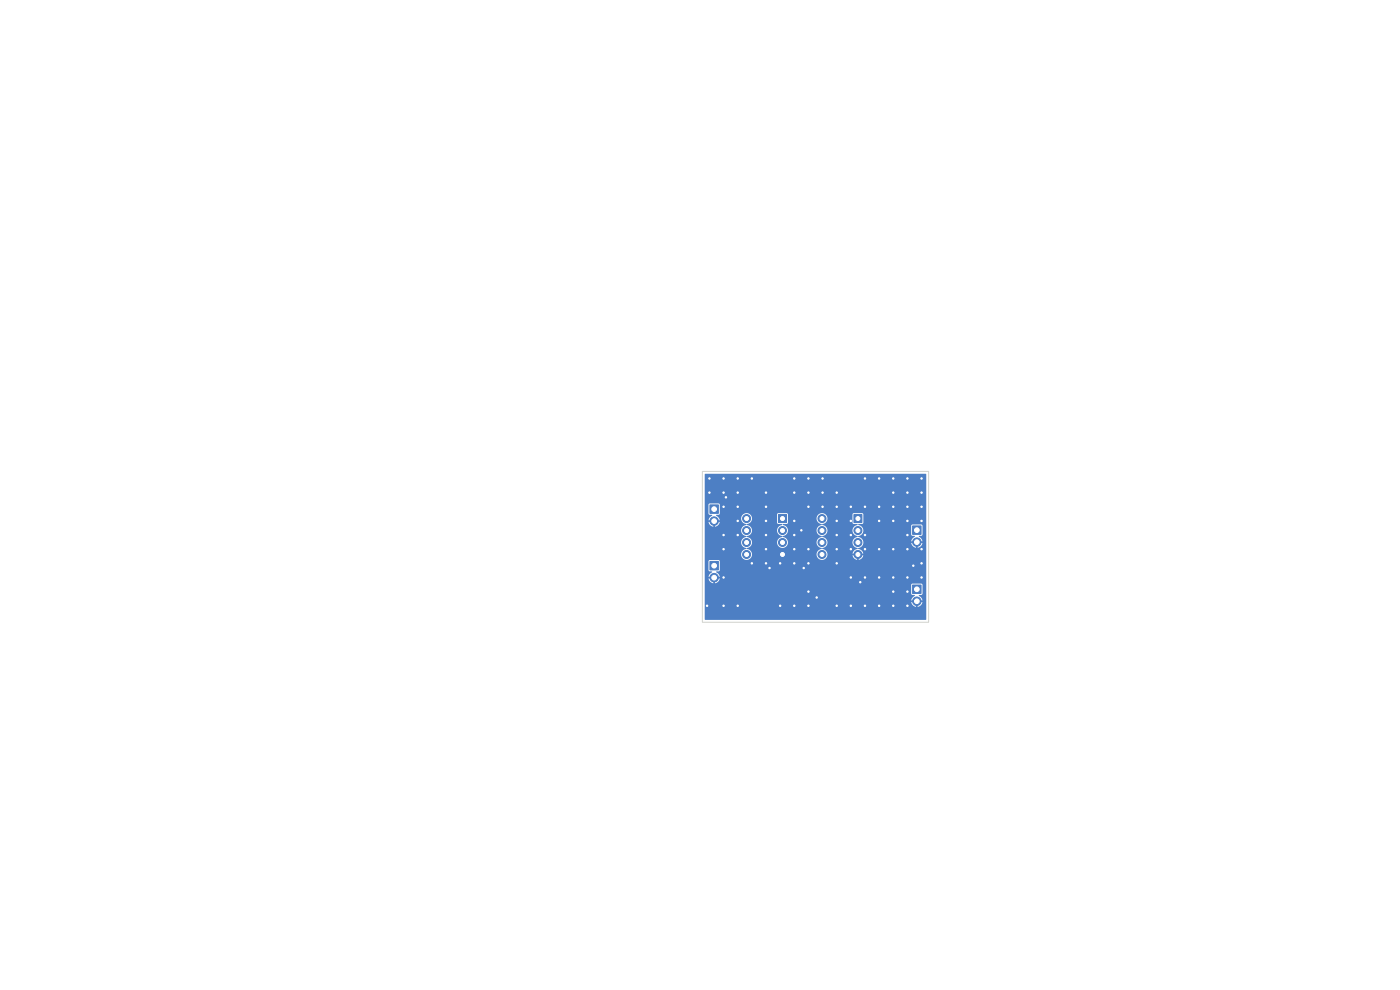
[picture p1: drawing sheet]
<svg xmlns="http://www.w3.org/2000/svg" width="297mm" height="210mm" viewBox="0 0 297 210" stroke-linecap="round" stroke-linejoin="round" font-family="sans-serif">
<g fill="#4d7fc4" stroke="#4d7fc4" stroke-width=".21">
<path d="M193.6 124.1h1.8v1.8h-1.8z"/>
<path d="M150.6 119.1h1.8v1.8h-1.8z"/>
<path d="M165.2 109.1h1.7v1.7h-1.7z"/>
<path d="M181.2 109.1h1.7v1.7h-1.7z"/>
<path d="M150.6 107.1h1.8v1.8h-1.8z"/>
<path d="M193.6 111.6h1.8v1.8h-1.8z"/>
<circle cx="194.5" cy="127.5" r=".9"/>
<circle cx="151.5" cy="122.5" r=".9"/>
<circle cx="166" cy="112.5" r=".85"/>
<circle cx="166" cy="115.1" r=".85"/>
<circle cx="166" cy="117.6" r=".85"/>
<circle cx="158.4" cy="117.6" r=".85"/>
<circle cx="158.4" cy="115.1" r=".85"/>
<circle cx="158.4" cy="112.5" r=".85"/>
<circle cx="158.4" cy="110" r=".85"/>
<circle cx="182" cy="112.5" r=".85"/>
<circle cx="182" cy="115.1" r=".85"/>
<circle cx="182" cy="117.6" r=".85"/>
<circle cx="174.4" cy="117.6" r=".85"/>
<circle cx="174.4" cy="115.1" r=".85"/>
<circle cx="174.4" cy="112.5" r=".85"/>
<circle cx="174.4" cy="110" r=".85"/>
<circle cx="151.5" cy="110.5" r=".9"/>
<circle cx="194.5" cy="115" r=".9"/>
</g>
<g fill="#ececec" stroke="#ececec" stroke-width=".21">
<circle cx="189.5" cy="110.5" r=".3"/>
<circle cx="192.5" cy="128.5" r=".3"/>
<circle cx="195.5" cy="107.5" r=".3"/>
<circle cx="153.5" cy="128.5" r=".3"/>
<circle cx="189.5" cy="104.5" r=".3"/>
<circle cx="162.5" cy="104.5" r=".3"/>
<circle cx="156.5" cy="113.5" r=".3"/>
<circle cx="189.5" cy="107.5" r=".3"/>
<circle cx="150" cy="128.5" r=".3"/>
<circle cx="192.5" cy="116.5" r=".3"/>
<circle cx="195.5" cy="122.5" r=".3"/>
<circle cx="174.5" cy="101.5" r=".3"/>
<circle cx="180.5" cy="128.5" r=".3"/>
<circle cx="183.5" cy="101.5" r=".3"/>
<circle cx="162.5" cy="113.5" r=".3"/>
<circle cx="177.5" cy="110.5" r=".3"/>
<circle cx="165.5" cy="128.5" r=".3"/>
<circle cx="183.5" cy="122.5" r=".3"/>
<circle cx="186.5" cy="116.5" r=".3"/>
<circle cx="186.5" cy="110.5" r=".3"/>
<circle cx="162.5" cy="116.5" r=".3"/>
<circle cx="171.5" cy="119.5" r=".3"/>
<circle cx="180.5" cy="110.5" r=".3"/>
<circle cx="168.5" cy="113.5" r=".3"/>
<circle cx="153.5" cy="101.5" r=".3"/>
<circle cx="168.5" cy="110.5" r=".3"/>
<circle cx="195.5" cy="101.5" r=".3"/>
<circle cx="171.5" cy="107.5" r=".3"/>
<circle cx="183.5" cy="113.5" r=".3"/>
<circle cx="154" cy="105.5" r=".3"/>
<circle cx="177.5" cy="104.5" r=".3"/>
<circle cx="189.5" cy="125.5" r=".3"/>
<circle cx="192.5" cy="101.5" r=".3"/>
<circle cx="150.5" cy="104.5" r=".3"/>
<circle cx="192.5" cy="122.5" r=".3"/>
<circle cx="195.5" cy="116.5" r=".3"/>
<circle cx="180.5" cy="107.5" r=".3"/>
<circle cx="165.5" cy="119.5" r=".3"/>
<circle cx="159.5" cy="101.5" r=".3"/>
<circle cx="156.5" cy="128.5" r=".3"/>
<circle cx="177.5" cy="116.5" r=".3"/>
<circle cx="177.5" cy="107.5" r=".3"/>
<circle cx="180.5" cy="116.5" r=".3"/>
<circle cx="189.5" cy="122.5" r=".3"/>
<circle cx="156.5" cy="110.5" r=".3"/>
<circle cx="193.8" cy="120" r=".3"/>
<circle cx="180.5" cy="113.5" r=".3"/>
<circle cx="171.5" cy="125.5" r=".3"/>
<circle cx="195.5" cy="119.5" r=".3"/>
<circle cx="192.5" cy="125.5" r=".3"/>
<circle cx="162.5" cy="110.5" r=".3"/>
<circle cx="174.5" cy="107.5" r=".3"/>
<circle cx="195.5" cy="110.5" r=".3"/>
<circle cx="192.5" cy="107.5" r=".3"/>
<circle cx="183.5" cy="116.5" r=".3"/>
<circle cx="150.5" cy="101.5" r=".3"/>
<circle cx="186.5" cy="101.5" r=".3"/>
<circle cx="183.5" cy="128.5" r=".3"/>
<circle cx="156.5" cy="107.5" r=".3"/>
<circle cx="153.5" cy="122.5" r=".3"/>
<circle cx="153.5" cy="104.5" r=".3"/>
<circle cx="170" cy="112.5" r=".3"/>
<circle cx="168.5" cy="104.5" r=".3"/>
<circle cx="182.5" cy="123.5" r=".3"/>
<circle cx="170.5" cy="120.5" r=".3"/>
<circle cx="159.5" cy="119.5" r=".3"/>
<circle cx="186.5" cy="107.5" r=".3"/>
<circle cx="195.5" cy="104.5" r=".3"/>
<circle cx="153.5" cy="116.5" r=".3"/>
<circle cx="153.5" cy="113.5" r=".3"/>
<circle cx="189.5" cy="116.5" r=".3"/>
<circle cx="153.5" cy="107.5" r=".3"/>
<circle cx="168.5" cy="116.5" r=".3"/>
<circle cx="171.5" cy="101.5" r=".3"/>
<circle cx="163.3" cy="120.5" r=".3"/>
<circle cx="171.5" cy="104.5" r=".3"/>
<circle cx="171.5" cy="128.5" r=".3"/>
<circle cx="162.5" cy="107.5" r=".3"/>
<circle cx="192.5" cy="113.5" r=".3"/>
<circle cx="156.5" cy="104.5" r=".3"/>
<circle cx="186.5" cy="128.5" r=".3"/>
<circle cx="186.5" cy="122.5" r=".3"/>
<circle cx="156.5" cy="101.5" r=".3"/>
<circle cx="192.5" cy="104.5" r=".3"/>
<circle cx="177.5" cy="113.5" r=".3"/>
<circle cx="177.5" cy="128.5" r=".3"/>
<circle cx="173.3" cy="126.8" r=".3"/>
<circle cx="189.5" cy="128.5" r=".3"/>
<circle cx="168.5" cy="101.5" r=".3"/>
<circle cx="162.5" cy="119.5" r=".3"/>
<circle cx="174.5" cy="104.5" r=".3"/>
<circle cx="183.5" cy="107.5" r=".3"/>
<circle cx="192.5" cy="110.5" r=".3"/>
<circle cx="189.5" cy="101.5" r=".3"/>
<circle cx="171.5" cy="116.5" r=".3"/>
<circle cx="180.5" cy="122.5" r=".3"/>
<circle cx="168.5" cy="128.5" r=".3"/>
<circle cx="177.5" cy="119.5" r=".3"/>
<circle cx="168.5" cy="119.5" r=".3"/>
</g>
<path d="M149.6 100.5h46.8l.1 12.9h-.8v-1.9l-.1-.2h-2.1l-.2 .2v1.9l.2 .3h.5l.1 .2a1.25 1.25 0 0 0-.8 .9h.7v.3h-10.8l-.1-.2a1.87 1.87 0 0 0-1.1-1.1 1.25 1.25 0 0 0 1.2-1.3 1.25 1.25 0 0 0-1.2-1.2l.2-.1 .9-.2v-1.9l-.2-.3-1.8 .1-.2 .2v1.8l.2 .2 .7 .1 .2 .1a1.24 1.24 0 0 0-1.2 1.2 1.24 1.24 0 0 0 1.2 1.3l-.1 .1a1.21 1.21 0 0 0-1.1 1.2 1.21 1.21 0 0 0 1.2 1.2l-.1 .1a1.22 1.22 0 0 0-1 1h.7v.2h-6.1a1.33 1.33 0 0 0-1.1-1.2v-.1a1.21 1.21 0 0 0 1.1-1.3 1.21 1.21 0 0 0-1.1-1.2v-.1a1.21 1.21 0 0 0 1.1-1.2 1.21 1.21 0 0 0-1.1-1.2v-.1a1.17 1.17 0 0 0 1.1-1.6 1.17 1.17 0 0 0-1.9-.4 1.17 1.17 0 0 0 .5 1.9l.3 .2a1.24 1.24 0 0 0-1.2 1.2 1.24 1.24 0 0 0 1.2 1.3l-.1 .1a1.22 1.22 0 0 0-1.1 1.2h-6l-.1-.2a1.87 1.87 0 0 0-1.1-1.1 1.25 1.25 0 0 0 1.2-1.3 1.25 1.25 0 0 0-1.2-1.2l.2-.1 .9-.2v-1.9l-.2-.3-1.8 .1-.2 .2v1.8l.2 .2 .7 .1 .2 .1a1.24 1.24 0 0 0-1.2 1.2 1.24 1.24 0 0 0 1.2 1.3l-.1 .1a1.16 1.16 0 0 0-1.1 1.2 1.16 1.16 0 0 0 1.2 1.1 1.16 1.16 0 0 0 1.2-1.1h6v.2a1.87 1.87 0 0 0 1.2 1.1l-.1 .1a1.15 1.15 0 0 0-1.1 1.1h-13.7v-.2a1.87 1.87 0 0 0-1.1-1.1 1.24 1.24 0 0 0 1.1-1.2 1.24 1.24 0 0 0-1.1-1.3v-.1a1.21 1.21 0 0 0 1.1-1.2 1.21 1.21 0 0 0-1.1-1.2v-.1a1.16 1.16 0 0 0 1.1-1.4 1.16 1.16 0 0 0-1.6-.9h-5.2v-1.8l-.1-.3h-2.2l-.1 .3v1.9l.1 .2 .7 .1-.5 .4-.3 .7h.7v.3l-.7 .1 .3 .6 .7 .3v-.7h.4v.7a1.19 1.19 0 0 0 1-1h-.7v-.3h.7l-.3-.7-.5-.4 .7-.1 .1-.3h5.2a1.2 1.2 0 0 0-.6 1.4 1.2 1.2 0 0 0 1.1 .9l-.1 .2a1.21 1.21 0 0 0-1.1 1.2 1.21 1.21 0 0 0 1.2 1.2l-.1 .1a1.21 1.21 0 0 0-1.1 1.2 1.21 1.21 0 0 0 1.2 1.2l-.1 .1a1.16 1.16 0 0 0-1.1 1.2 1.16 1.16 0 0 0 1.2 1.2 1.16 1.16 0 0 0 1.1-1.2h13.7v.2a1.16 1.16 0 0 0 1.3 1 1.16 1.16 0 0 0 1-1.2h6.1v.2h-.7a1.14 1.14 0 0 0 .9 1v-.8h.4v.8l.3-.1 .5-.5 .1-.4h-.7v-.4h.7a1.87 1.87 0 0 0-1.1-1.1l.1-.1a1.15 1.15 0 0 0 1.1-1.1h10.8l-.7 .1 .2 .4 .3 .4 .5 .2v-.7h.4v.7a1.19 1.19 0 0 0 1-1h-.7v-.4h.7l-.2-.4-.6-.7h.6l.2-.3h.8v7.5h-43.8v-2l-.3-.1h-1.8l-.3 .2v2l.1 .2 .7 .1-.5 .4-.3 .7h.7v.3h-.7a1.19 1.19 0 0 0 1 1v-.7h.4v.7l.5-.2 .4-.5 .1-.3h-.7v-.3h.7a1.23 1.23 0 0 0-.8-1l.1-.2h.5l.2-.3h43.8v5h-.8v-1.8l-.1-.3h-2.1l-.2 .3v1.9l.2 .2h.5l.1 .2a1.25 1.25 0 0 0-.8 1h.7v.3h-.7l.1 .3 .4 .5 .5 .2v-.7h.4v.7a1.19 1.19 0 0 0 1-1h-.7v-.3h.7l-.2-.5-.6-.6 .6-.1 .2-.3h.8v5.5l-.1 .1h-46.8z" fill="#4d7fc4"/>
<g fill="#fff" stroke="#fff" stroke-width=".21">
<circle cx="189.5" cy="110.5" r=".15"/>
<circle cx="192.5" cy="128.5" r=".15"/>
<circle cx="195.5" cy="107.5" r=".15"/>
<circle cx="153.5" cy="128.5" r=".15"/>
<circle cx="189.5" cy="104.5" r=".15"/>
<circle cx="162.5" cy="104.5" r=".15"/>
<circle cx="156.5" cy="113.5" r=".15"/>
<circle cx="189.5" cy="107.5" r=".15"/>
<circle cx="150" cy="128.5" r=".15"/>
<circle cx="192.5" cy="116.5" r=".15"/>
<circle cx="195.5" cy="122.5" r=".15"/>
<circle cx="174.5" cy="101.5" r=".15"/>
<circle cx="180.5" cy="128.5" r=".15"/>
<circle cx="183.5" cy="101.5" r=".15"/>
<circle cx="162.5" cy="113.5" r=".15"/>
<circle cx="177.5" cy="110.5" r=".15"/>
<circle cx="165.5" cy="128.5" r=".15"/>
<circle cx="183.5" cy="122.5" r=".15"/>
<circle cx="186.5" cy="116.5" r=".15"/>
<circle cx="186.5" cy="110.5" r=".15"/>
<circle cx="162.5" cy="116.5" r=".15"/>
<circle cx="171.5" cy="119.5" r=".15"/>
<circle cx="180.5" cy="110.5" r=".15"/>
<circle cx="168.5" cy="113.5" r=".15"/>
<circle cx="153.5" cy="101.5" r=".15"/>
<circle cx="168.5" cy="110.5" r=".15"/>
<circle cx="195.5" cy="101.5" r=".15"/>
<circle cx="171.5" cy="107.5" r=".15"/>
<circle cx="183.5" cy="113.5" r=".15"/>
<circle cx="154" cy="105.5" r=".15"/>
<circle cx="177.5" cy="104.5" r=".15"/>
<circle cx="189.5" cy="125.5" r=".15"/>
<circle cx="192.5" cy="101.5" r=".15"/>
<circle cx="150.5" cy="104.5" r=".15"/>
<circle cx="192.5" cy="122.5" r=".15"/>
<circle cx="195.5" cy="116.5" r=".15"/>
<circle cx="180.5" cy="107.5" r=".15"/>
<circle cx="165.5" cy="119.5" r=".15"/>
<circle cx="159.5" cy="101.5" r=".15"/>
<circle cx="156.5" cy="128.5" r=".15"/>
<circle cx="177.5" cy="116.5" r=".15"/>
<circle cx="177.5" cy="107.5" r=".15"/>
<circle cx="180.5" cy="116.5" r=".15"/>
<circle cx="189.5" cy="122.5" r=".15"/>
<circle cx="156.5" cy="110.5" r=".15"/>
<circle cx="193.8" cy="120" r=".15"/>
<circle cx="180.5" cy="113.5" r=".15"/>
<circle cx="171.5" cy="125.5" r=".15"/>
<circle cx="195.5" cy="119.5" r=".15"/>
<circle cx="192.5" cy="125.5" r=".15"/>
<circle cx="162.5" cy="110.5" r=".15"/>
<circle cx="174.5" cy="107.5" r=".15"/>
<circle cx="195.5" cy="110.5" r=".15"/>
<circle cx="192.5" cy="107.5" r=".15"/>
<circle cx="183.5" cy="116.5" r=".15"/>
<circle cx="150.5" cy="101.5" r=".15"/>
<circle cx="186.5" cy="101.5" r=".15"/>
<circle cx="183.5" cy="128.5" r=".15"/>
<circle cx="156.5" cy="107.5" r=".15"/>
<circle cx="153.5" cy="122.5" r=".15"/>
<circle cx="153.5" cy="104.5" r=".15"/>
<circle cx="170" cy="112.5" r=".15"/>
<circle cx="168.5" cy="104.5" r=".15"/>
<circle cx="182.5" cy="123.5" r=".15"/>
<circle cx="170.5" cy="120.5" r=".15"/>
<circle cx="159.5" cy="119.5" r=".15"/>
<circle cx="186.5" cy="107.5" r=".15"/>
<circle cx="195.5" cy="104.5" r=".15"/>
<circle cx="153.5" cy="116.5" r=".15"/>
<circle cx="153.5" cy="113.5" r=".15"/>
<circle cx="189.5" cy="116.5" r=".15"/>
<circle cx="153.5" cy="107.5" r=".15"/>
<circle cx="168.5" cy="116.5" r=".15"/>
<circle cx="171.5" cy="101.5" r=".15"/>
<circle cx="163.3" cy="120.5" r=".15"/>
<circle cx="171.5" cy="104.5" r=".15"/>
<circle cx="171.5" cy="128.5" r=".15"/>
<circle cx="162.5" cy="107.5" r=".15"/>
<circle cx="192.5" cy="113.5" r=".15"/>
<circle cx="156.5" cy="104.5" r=".15"/>
<circle cx="186.5" cy="128.5" r=".15"/>
<circle cx="186.5" cy="122.5" r=".15"/>
<circle cx="156.5" cy="101.5" r=".15"/>
<circle cx="192.5" cy="104.5" r=".15"/>
<circle cx="177.5" cy="113.5" r=".15"/>
<circle cx="177.5" cy="128.5" r=".15"/>
<circle cx="173.3" cy="126.7" r=".15"/>
<circle cx="189.5" cy="128.5" r=".15"/>
<circle cx="168.5" cy="101.5" r=".15"/>
<circle cx="162.5" cy="119.5" r=".15"/>
<circle cx="174.5" cy="104.5" r=".15"/>
<circle cx="183.5" cy="107.5" r=".15"/>
<circle cx="192.5" cy="110.5" r=".15"/>
<circle cx="189.5" cy="101.5" r=".15"/>
<circle cx="171.5" cy="116.5" r=".15"/>
<circle cx="180.5" cy="122.5" r=".15"/>
<circle cx="168.5" cy="128.5" r=".15"/>
<circle cx="177.5" cy="119.5" r=".15"/>
<circle cx="168.5" cy="119.5" r=".15"/>
<circle cx="194.5" cy="125" r=".5"/>
<circle cx="194.5" cy="127.5" r=".5"/>
<circle cx="151.5" cy="120" r=".5"/>
<circle cx="151.5" cy="122.5" r=".5"/>
<circle cx="166" cy="110" r=".42"/>
<circle cx="166" cy="112.5" r=".42"/>
<circle cx="166" cy="115.1" r=".42"/>
<circle cx="166" cy="117.6" r=".42"/>
<circle cx="158.4" cy="117.6" r=".42"/>
<circle cx="158.4" cy="115.1" r=".42"/>
<circle cx="158.4" cy="112.5" r=".42"/>
<circle cx="158.4" cy="110" r=".42"/>
<circle cx="182" cy="110" r=".42"/>
<circle cx="182" cy="112.5" r=".42"/>
<circle cx="182" cy="115.1" r=".42"/>
<circle cx="182" cy="117.6" r=".42"/>
<circle cx="174.4" cy="117.6" r=".42"/>
<circle cx="174.4" cy="115.1" r=".42"/>
<circle cx="174.4" cy="112.5" r=".42"/>
<circle cx="174.4" cy="110" r=".42"/>
<circle cx="151.5" cy="108" r=".5"/>
<circle cx="151.5" cy="110.5" r=".5"/>
<circle cx="194.5" cy="112.5" r=".5"/>
<circle cx="194.5" cy="115" r=".5"/>
</g>
<path d="M149 100h48v32h-48z" fill="none" stroke="#d0d2cd" stroke-width=".21"/>
</svg>
